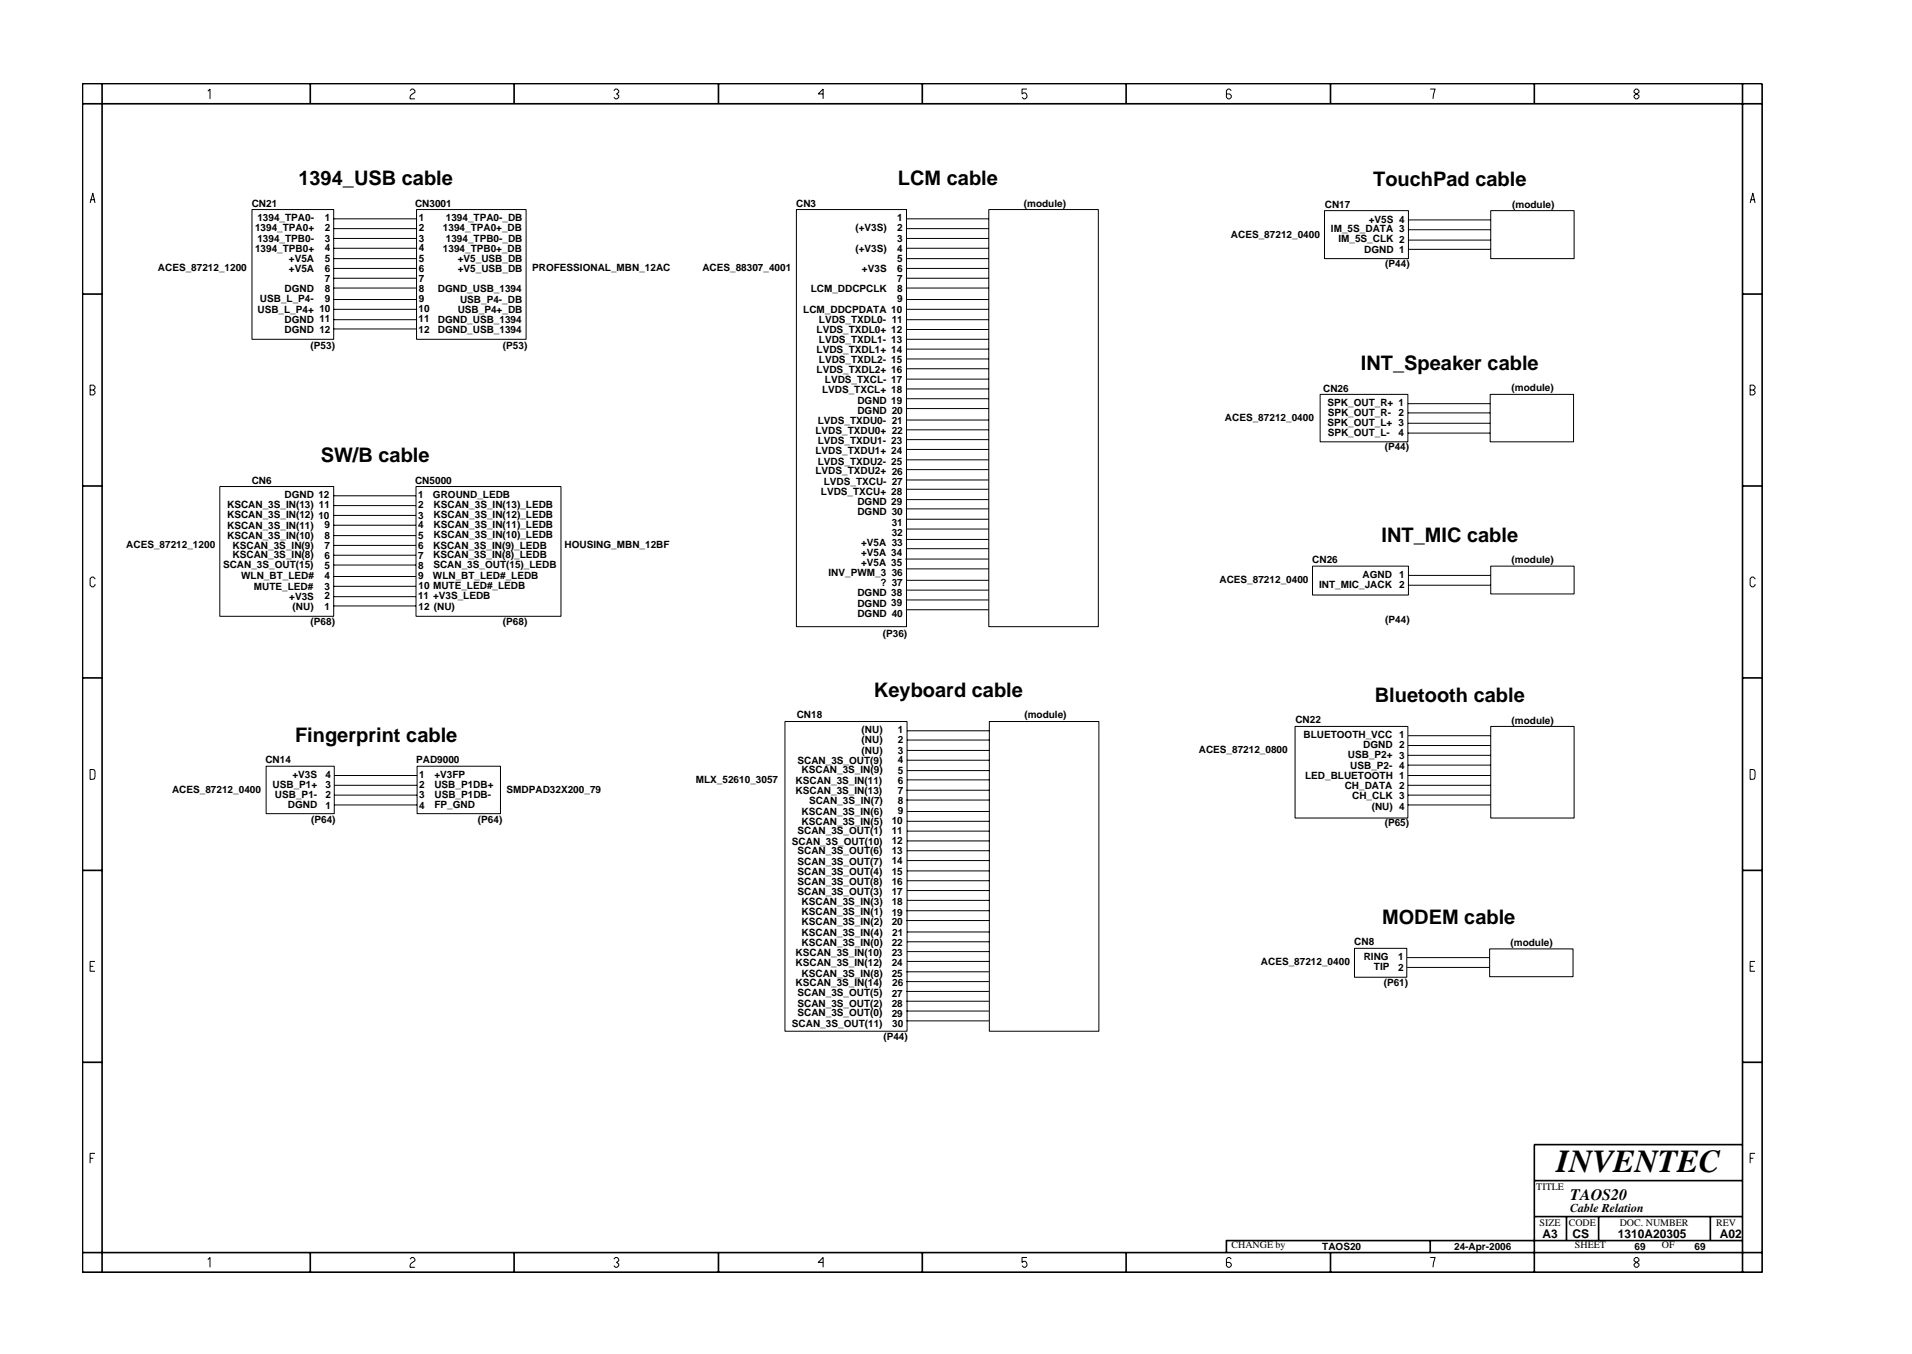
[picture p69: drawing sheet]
<svg xmlns="http://www.w3.org/2000/svg" width="297mm" height="210mm" viewBox="0 0 297 210" stroke-linecap="round" stroke-linejoin="round" font-family="sans-serif">
<defs><g id="words">
<text font-size="5" x="241.8" y="182">INVENTEC</text>
<g font-size="3.1">
<text x="46.4" y="28.8">1394_USB cable</text>
<text x="139.5" y="28.8">LCM cable</text>
<text x="213.3" y="29">TouchPad cable</text>
<text x="211.4" y="57.4">INT_Speaker cable</text>
<text x="49.8" y="71.8">SW/B cable</text>
<text x="214.6" y="84.2">INT_MIC cable</text>
<text x="135.8" y="108.2">Keyboard cable</text>
<text x="213.6" y="109">Bluetooth cable</text>
<text x="45.8" y="115.2">Fingerprint cable</text>
<text x="214.7" y="143.5">MODEM cable</text>
</g>
<text font-size="2.5" x="244" y="186.3">TAOS20</text>
<g font-size="1.9">
<text x="244" y="188.2">Cable Relation</text>
<text x="239.6" y="192.2">A3</text>
<text x="244.3" y="192.3">CS</text>
<text x="251.3" y="192.2">1310A20305</text>
<text x="267.2" y="192.2">A02</text>
</g>
<g font-size="1.6">
<text x="39.1" y="32.1">CN21</text>
<text x="39.6" y="35.9">1394_TPA0+</text>
<text x="40" y="34.4">1394_TPA0-</text>
<text x="50.5" y="35.9">2</text>
<text x="50.5" y="34.4">1</text>
<text x="64.5" y="32.1">CN3001</text>
<text x="65" y="34.4">1</text>
<text x="65" y="35.9">2</text>
<text x="68.8" y="35.9">1394_TPA0+_DB</text>
<text x="69.3" y="34.4">1394_TPA0-_DB</text>
<text x="123.7" y="32.1">CN3</text>
<text x="132.9" y="35.9">(+V3S)</text>
<text x="139.4" y="34.4">1</text>
<text x="139.4" y="35.9">2</text>
<text x="159.1" y="32.1">(module)</text>
<text x="205.8" y="32.3">CN17</text>
<text x="212.7" y="34.6">+V5S 4</text>
<text x="234.9" y="32.3">(module)</text>
<text x="39.6" y="39.1">1394_TPB0+</text>
<text x="40" y="37.5">1394_TPB0-</text>
<text x="44.9" y="40.7">+V5A</text>
<text x="50.5" y="37.5">3</text>
<text x="50.5" y="39.1">4</text>
<text x="50.5" y="40.7">5</text>
<text x="65" y="37.5">3</text>
<text x="65" y="39">4</text>
<text x="65" y="40.7">5</text>
<text x="68.8" y="39.1">1394_TPB0+_DB</text>
<text x="69.3" y="37.6">1394_TPB0-_DB</text>
<text x="71.1" y="40.7">+V5_USB_DB</text>
<text x="132.9" y="39.1">(+V3S)</text>
<text x="139.4" y="37.5">3</text>
<text x="139.4" y="39.1">4</text>
<text x="139.4" y="40.7">5</text>
<text x="191.2" y="36.9">ACES_87212_0400</text>
<text x="206.8" y="36.1">IM_5S_DATA 3</text>
<text x="207.9" y="37.6">IM_5S_CLK 2</text>
<text x="211.9" y="39.3">DGND 1</text>
<text x="215.2" y="41.5">(P44)</text>
<text x="24.5" y="42">ACES_87212_1200</text>
<text x="40.4" y="46.9">USB_L_P4-</text>
<text x="44.2" y="45.4">DGND</text>
<text x="44.9" y="42.2">+V5A</text>
<text x="50.5" y="42.2">6</text>
<text x="50.5" y="46.9">9</text>
<text x="50.5" y="43.8">7</text>
<text x="50.5" y="45.4">8</text>
<text x="65" y="42.2">6</text>
<text x="65" y="46.9">9</text>
<text x="65" y="45.4">8</text>
<text x="65" y="43.8">7</text>
<text x="68" y="45.4">DGND_USB_1394</text>
<text x="71.1" y="42.2">+V5_USB_DB</text>
<text x="71.5" y="47">USB_P4-_DB</text>
<text x="82.7" y="42">PROFESSIONAL_MBN_12AC</text>
<text x="109.1" y="42">ACES_88307_4001</text>
<text x="125.9" y="45.4">LCM_DDCPCLK</text>
<text x="133.9" y="42.2">+V3S</text>
<text x="139.4" y="42.2">6</text>
<text x="139.4" y="46.9">9</text>
<text x="139.4" y="45.4">8</text>
<text x="139.4" y="43.8">7</text>
<text x="40" y="48.5">USB_L_P4+ 10</text>
<text x="44.2" y="50.1">DGND 11</text>
<text x="44.2" y="51.7">DGND 12</text>
<text x="65" y="48.4">10</text>
<text x="65" y="50.1">11</text>
<text x="65" y="51.7">12</text>
<text x="68" y="50.1">DGND_USB_1394</text>
<text x="68" y="51.7">DGND_USB_1394</text>
<text x="71.1" y="48.5">USB_P4+_DB</text>
<text x="124.8" y="48.5">LCM_DDCPDATA 10</text>
<text x="126.9" y="51.7">LVDS_TXDL0+ 12</text>
<text x="127.2" y="50.1">LVDS_TXDL0- 11</text>
<text x="127.2" y="53.3">LVDS_TXDL1- 13</text>
<text x="48.3" y="54.1">(P53)</text>
<text x="78.1" y="54.1">(P53)</text>
<text x="126.9" y="54.8">LVDS_TXDL1+ 14</text>
<text x="126.9" y="57.9">LVDS_TXDL2+ 16</text>
<text x="127.2" y="56.4">LVDS_TXDL2- 15</text>
<text x="128.2" y="59.5">LVDS_TXCL- 17</text>
<text x="127.1" y="65.9">LVDS_TXDU0- 21</text>
<text x="127.7" y="61.1">LVDS_TXCL+ 18</text>
<text x="133.2" y="64.3">DGND 20</text>
<text x="133.2" y="62.7">DGND 19</text>
<text x="190.3" y="65.4">ACES_87212_0400</text>
<text x="205.6" y="60.8">CN26</text>
<text x="206.2" y="63">SPK_OUT_R+ 1</text>
<text x="206.3" y="64.5">SPK_OUT_R-</text>
<text x="217.3" y="64.6">2</text>
<text x="234.8" y="60.7">(module)</text>
<text x="126.7" y="67.4">LVDS_TXDU0+ 22</text>
<text x="126.7" y="70.5">LVDS_TXDU1+ 24</text>
<text x="127.1" y="68.9">LVDS_TXDU1- 23</text>
<text x="206.2" y="66.1">SPK_OUT_L+ 3</text>
<text x="206.3" y="67.8">SPK_OUT_L-</text>
<text x="215.1" y="70">(P44)</text>
<text x="217.3" y="67.8">4</text>
<text x="39.1" y="75.1">CN6</text>
<text x="44.2" y="77.4">DGND 12</text>
<text x="64.5" y="75.1">CN5000</text>
<text x="65" y="77.4">1</text>
<text x="67.3" y="77.3">GROUND_LEDB</text>
<text x="126.7" y="73.7">LVDS_TXDU2+ 26</text>
<text x="127.1" y="72.2">LVDS_TXDU2- 25</text>
<text x="127.5" y="76.8">LVDS_TXCU+ 28</text>
<text x="128" y="75.3">LVDS_TXCU- 27</text>
<text x="35.3" y="80.5">KSCAN_3S_IN(12) 10</text>
<text x="35.3" y="82.1">KSCAN_3S_IN(11)</text>
<text x="35.3" y="83.7">KSCAN_3S_IN(10)</text>
<text x="35.3" y="78.9">KSCAN_3S_IN(13) 11</text>
<text x="50.4" y="82.1">9</text>
<text x="50.4" y="83.7">8</text>
<text x="65" y="78.9">2</text>
<text x="65" y="80.5">3</text>
<text x="65" y="82.1">4</text>
<text x="65" y="83.7">5</text>
<text x="67.4" y="78.8">KSCAN_3S_IN(13)_LEDB</text>
<text x="67.4" y="80.5">KSCAN_3S_IN(12)_LEDB</text>
<text x="67.4" y="82.1">KSCAN_3S_IN(11)_LEDB</text>
<text x="67.4" y="83.6">KSCAN_3S_IN(10)_LEDB</text>
<text x="133.2" y="80">DGND 30</text>
<text x="133.2" y="78.4">DGND 29</text>
<text x="138.5" y="83.2">32</text>
<text x="138.5" y="81.6">31</text>
<text x="19.6" y="85">ACES_87212_1200</text>
<text x="34.6" y="88.2">SCAN_3S_OUT(15)</text>
<text x="36.1" y="85.2">KSCAN_3S_IN(9)</text>
<text x="36.1" y="86.7">KSCAN_3S_IN(8)</text>
<text x="37.5" y="89.9">WLN_BT_LED#</text>
<text x="50.4" y="85.2">7</text>
<text x="50.4" y="89.9">4</text>
<text x="50.4" y="88.4">5</text>
<text x="50.4" y="86.8">6</text>
<text x="65" y="85.2">6</text>
<text x="65" y="89.9">9</text>
<text x="65" y="88.4">8</text>
<text x="65" y="86.8">7</text>
<text x="67.3" y="89.9">WLN_BT_LED#_LEDB</text>
<text x="67.3" y="85.2">KSCAN_3S_IN(9)_LEDB</text>
<text x="67.3" y="86.7">KSCAN_3S_IN(8)_LEDB</text>
<text x="67.3" y="88.2">SCAN_3S_OUT(15)_LEDB</text>
<text x="87.7" y="85">HOUSING_MBN_12BF</text>
<text x="128.7" y="89.5">INV_PWM_3</text>
<text x="133.8" y="84.8">+V5A 33</text>
<text x="133.8" y="86.3">+V5A 34</text>
<text x="133.8" y="87.9">+V5A 35</text>
<text x="138.5" y="89.4">36</text>
<text x="203.9" y="87.4">CN26</text>
<text x="211.7" y="89.7">AGND</text>
<text x="217.4" y="89.8">1</text>
<text x="234.8" y="87.5">(module)</text>
<text x="39.4" y="91.5">MUTE_LED#</text>
<text x="44.9" y="93.2">+V3S</text>
<text x="45.5" y="94.7">(NU)</text>
<text x="50.4" y="91.5">3</text>
<text x="50.4" y="93.1">2</text>
<text x="50.4" y="94.7">1</text>
<text x="65" y="93.1">11 +V3S_LEDB</text>
<text x="65" y="91.5">10 MUTE_LED#_LEDB</text>
<text x="65" y="94.7">12 (NU)</text>
<text x="133.2" y="92.6">DGND 38</text>
<text x="133.2" y="94.3">DGND 39</text>
<text x="133.2" y="95.8">DGND 40</text>
<text x="136.8" y="91">? 37</text>
<text x="189.5" y="90.5">ACES_87212_0400</text>
<text x="204.9" y="91.3">INT_MIC_JACK</text>
<text x="217.4" y="91.3">2</text>
<text x="48.3" y="97.1">(P68)</text>
<text x="78.1" y="97.1">(P68)</text>
<text x="137.2" y="98.9">(P36)</text>
<text x="215.2" y="96.7">(P44)</text>
<text x="123.8" y="111.5">CN18</text>
<text x="133.9" y="113.9">(NU)</text>
<text x="139.5" y="113.8">1</text>
<text x="159.1" y="111.5">(module)</text>
<text x="201.2" y="112.3">CN22</text>
<text x="234.8" y="112.4">(module)</text>
<text x="41.2" y="118.6">CN14</text>
<text x="64.6" y="118.6">PAD9000</text>
<text x="123.9" y="118.6">SCAN_3S_OUT(9)</text>
<text x="133.9" y="115.4">(NU)</text>
<text x="133.9" y="117">(NU)</text>
<text x="139.5" y="115.4">2</text>
<text x="139.5" y="117">3</text>
<text x="139.5" y="118.6">4</text>
<text x="186.2" y="116.9">ACES_87212_0800</text>
<text x="202.5" y="114.7">BLUETOOTH_VCC 1</text>
<text x="209.4" y="117.7">USB_P2+ 3</text>
<text x="209.8" y="119.4">USB_P2- 4</text>
<text x="211.8" y="116.2">DGND 2</text>
<text x="26.7" y="123.1">ACES_87212_0400</text>
<text x="42.4" y="122.4">USB_P1+</text>
<text x="42.7" y="123.9">USB_P1-</text>
<text x="44.7" y="125.5">DGND</text>
<text x="45.4" y="120.8">+V3S</text>
<text x="50.6" y="120.8">4</text>
<text x="50.6" y="122.4">3</text>
<text x="50.6" y="124">2</text>
<text x="50.6" y="125.6">1</text>
<text x="65.1" y="120.8">1</text>
<text x="65.1" y="122.4">2</text>
<text x="65.1" y="124">3</text>
<text x="65.1" y="125.6">4</text>
<text x="67.5" y="120.8">+V3FP</text>
<text x="67.5" y="122.4">USB_P1DB+</text>
<text x="67.5" y="125.5">FP_GND</text>
<text x="67.5" y="123.9">USB_P1DB-</text>
<text x="78.7" y="123.1">SMDPAD32X200_79</text>
<text x="108.1" y="121.5">MLX_52610_3057</text>
<text x="123.6" y="123.3">KSCAN_3S_IN(13)</text>
<text x="123.6" y="121.7">KSCAN_3S_IN(11)</text>
<text x="124.5" y="120.1">KSCAN_3S_IN(9)</text>
<text x="125.7" y="124.9">SCAN_3S_IN(7)</text>
<text x="139.5" y="120.2">5</text>
<text x="139.5" y="121.7">6</text>
<text x="139.5" y="124.9">8</text>
<text x="139.5" y="123.3">7</text>
<text x="202.8" y="121">LED_BLUETOOTH 1</text>
<text x="208.9" y="122.5">CH_DATA 2</text>
<text x="210.1" y="124.1">CH_CLK 3</text>
<text x="213.1" y="125.7">(NU) 4</text>
<text x="48.3" y="127.8">(P64)</text>
<text x="74.2" y="127.8">(P64)</text>
<text x="123" y="131.2">SCAN_3S_OUT(10)</text>
<text x="123.9" y="129.6">SCAN_3S_OUT(1)</text>
<text x="124.5" y="126.5">KSCAN_3S_IN(6)</text>
<text x="124.5" y="128">KSCAN_3S_IN(5)</text>
<text x="138.5" y="128">10</text>
<text x="138.5" y="129.6">11</text>
<text x="138.5" y="131.1">12</text>
<text x="139.5" y="126.4">9</text>
<text x="215.1" y="128.3">(P65)</text>
<text x="123.9" y="132.7">SCAN_3S_OUT(6)</text>
<text x="123.9" y="134.3">SCAN_3S_OUT(7)</text>
<text x="123.9" y="135.9">SCAN_3S_OUT(4)</text>
<text x="123.9" y="137.4">SCAN_3S_OUT(8)</text>
<text x="138.5" y="132.7">13</text>
<text x="138.5" y="134.2">14</text>
<text x="138.5" y="135.9">15</text>
<text x="138.5" y="137.4">16</text>
<text x="123.9" y="139">SCAN_3S_OUT(3)</text>
<text x="124.5" y="140.6">KSCAN_3S_IN(3)</text>
<text x="124.5" y="143.7">KSCAN_3S_IN(2)</text>
<text x="124.5" y="142.1">KSCAN_3S_IN(1)</text>
<text x="138.5" y="143.7">20</text>
<text x="138.5" y="142.2">19</text>
<text x="138.5" y="139">17</text>
<text x="138.5" y="140.5">18</text>
<text x="123.6" y="148.4">KSCAN_3S_IN(10)</text>
<text x="124.5" y="145.3">KSCAN_3S_IN(4)</text>
<text x="124.5" y="146.9">KSCAN_3S_IN(0)</text>
<text x="138.5" y="148.4">23</text>
<text x="138.5" y="150">24</text>
<text x="138.5" y="146.8">22</text>
<text x="138.6" y="145.3">21</text>
<text x="195.9" y="149.9">ACES_87212_0400</text>
<text x="210.4" y="146.7">CN8</text>
<text x="211.9" y="149.1">RING</text>
<text x="217.2" y="149.1">1</text>
<text x="234.7" y="146.8">(module)</text>
<text x="123.6" y="150">KSCAN_3S_IN(12)</text>
<text x="123.6" y="153.2">KSCAN_3S_IN(14)</text>
<text x="123.9" y="154.7">SCAN_3S_OUT(5)</text>
<text x="124.5" y="151.7">KSCAN_3S_IN(8)</text>
<text x="138.5" y="151.7">25</text>
<text x="138.5" y="154.8">27</text>
<text x="138.6" y="153.2">26</text>
<text x="213.4" y="150.6">TIP</text>
<text x="215" y="153.2">(P61)</text>
<text x="217.2" y="150.7">2</text>
<text x="123" y="159.4">SCAN_3S_OUT(11)</text>
<text x="123.9" y="156.3">SCAN_3S_OUT(2)</text>
<text x="123.9" y="157.8">SCAN_3S_OUT(0)</text>
<text x="137.2" y="161.6">(P44)</text>
<text x="138.5" y="156.4">28</text>
<text x="138.5" y="157.9">29</text>
<text x="138.6" y="159.4">30</text>
<text x="238.7" y="184.8">TITLE</text>
<text x="239.2" y="190.4">SIZE</text>
<text x="243.7" y="190.4">CODE</text>
<text x="251.6" y="190.4">DOC. NUMBER</text>
<text x="266.6" y="190.4">REV</text>
<text x="191.3" y="193.9">CHANGE by</text>
<text x="205.4" y="194.1">TAOS20</text>
<text x="225.9" y="194.1">24-Apr-2006</text>
<text x="244.7" y="193.9">SHEET</text>
<text x="253.9" y="194.1">69</text>
<text x="258.2" y="193.9">OF</text>
<text x="263.3" y="194.1">69</text>
</g>
</g></defs>
<g fill="none" stroke="#000" stroke-width=".25">
<path d="M12.8 13h261v184.6h-261zM12.8 16.1h261M15.9 13v184.6M48.2 13v3.1M79.9 13v3.1M111.6 13v3.1M143.3 13v3.1M174.9 13v3.1M206.7 13v3.1M238.4 13v3.1M270.7 13v184.6M12.8 45.7h3.1"/>
<path d="M270.7 45.7h3.1M12.8 75.5h3.1M270.7 75.5h3.1M12.8 105.3h3.1M270.7 105.3h3.1M12.8 135.2h3.1M270.7 135.2h3.1M12.8 165h3.1M270.7 165h3.1M270.7 177.7h-32.3v19.9M12.8 194.5h261M48.2 194.5v3.1"/>
<path d="M79.9 194.5v3.1M111.6 194.5v3.1M143.3 194.5v3.1M174.9 194.5v3.1M206.7 194.5v3.1M222.2 192.6v1.9M238.4 183.3h32.3M238.4 188.9h32.3M243.4 188.9v3.7M248.4 188.9v3.7M265.7 188.9v3.7M270.7 192.6h-80.2v1.9"/>
</g>
<g fill="none" stroke="#000" stroke-width=".16">
<path d="M32.3 14.2l.3-.4v1.6M63.7 14.1l.3-.3h.2l.3 .3v.2l-.5 .4-.3 .4v.3h.8M95.4 14.1l.2-.3h.3l.2 .3v.2l-.3 .3 .3 .2v.3l-.2 .3h-.3l-.2-.3M127.9 14.6h-.8l.8-.8v1.6M159.5 13.8h-.7v.8l.2-.2a.5 .5 0 0 1 .5 .7l-.2 .3h-.3l-.2-.3M191.3 14.1l-.3-.3h-.2l-.3 .3v1l.3 .3h.2l.3-.3v-.3l-.3-.2h-.5M222.2 13.8h.8l-.4 1.6M253.9 14.1l.2-.3h.3l.2 .3v.2l-.7 .5v.3l.2 .3h.3l.2-.3v-.3l-.7-.5zM14 31.5l.4-1.5 .4 1.5M14.1 31h.6M39.1 32.5h12.7v20.2h-12.7zM51.8 34h12.9"/>
<path d="M51.8 35.5h12.9M51.8 37h12.8M51.8 38.6h12.8M64.7 32.5h17v20.2h-17zM123.7 32.5h17.1v64.8h-17.1zM140.8 34h12.8M140.8 35.5h12.8M140.8 37h12.8M140.8 38.6h12.8M153.6 32.5h17v64.8h-17zM205.8 32.7h13v7.5h-13zM218.8 34.1h12.8"/>
<path d="M218.8 35.7h12.8M218.8 37.3h12.8M218.8 38.7h12.8M231.6 32.7h12.9v7.5h-12.9zM271.9 31.5l.4-1.5 .4 1.5M272 31h.6M14 59.8h.5l.3 .3v.2l-.3 .3 .3 .2v.3l-.3 .2h-.5zM51.8 40.2h12.8M51.8 41.7h12.8M51.8 43.2h12.8M51.8 44.7h12.8M51.8 46.5h12.9"/>
<path d="M51.8 48h12.9M51.8 49.6h12.8M51.8 51.1h12.8M140.7 43.2h12.9M140.7 44.7h12.9M140.8 40.2h12.8M140.8 41.7h12.8M140.8 46.5h12.8M140.8 48h12.8M140.8 49.6h12.8M140.8 51.2h12.8M140.8 52.7h12.8"/>
<path d="M140.8 54.2h12.8M140.8 55.7h12.8M140.8 57.3h12.8M140.8 58.9h12.8M14 60.6h.5M34.1 75.6h17.7v20.1h-17.7zM51.8 77h12.8M51.8 78.5h12.8M64.6 75.6h22.6v20.1h-22.6zM140.7 61.9h12.9M140.7 63.4h12.9M140.7 71.4h12.8"/>
<path d="M140.7 72.9h12.8M140.7 74.5h12.8M140.7 76h12.8M140.7 77.6h12.8M140.7 79h12.8M140.8 60.4h12.8M140.8 65.2h12.8M140.8 66.7h12.8M140.8 68.3h12.8M140.8 69.8h12.8M205.1 61.2h13.6v7.4h-13.6zM218.7 62.7h12.8"/>
<path d="M218.7 64.1h12.8M218.7 65.7h12.8M218.7 67.3h12.8M231.5 61.2h13v7.4h-13zM271.9 60.6h.5l.3-.3v-.2l-.3-.3h-.5v1.5h.5l.3-.2v-.3l-.3-.2M14.8 89.9l-.3-.3h-.2l-.3 .3v1l.3 .2h.2l.3-.2v-.2M51.8 80h12.8M51.8 81.6h12.8M51.8 83.2h12.8M51.8 84.7h12.8M51.8 86.2h12.8M51.8 87.7h12.8"/>
<path d="M51.8 89.5h12.8M51.8 91h12.8M51.8 92.7h12.8M51.8 94.1h12.8M140.7 86.8h12.8M140.7 80.6h12.8M140.7 82.2h12.8M140.7 83.8h12.8M140.7 85.2h12.8M140.7 88.3h12.8M140.7 90.1h12.8M140.7 91.6h12.8"/>
<path d="M140.7 93.2h12.8M140.7 94.7h12.8M203.9 87.9h14.9v4.5h-14.9zM218.8 89.4h12.8M218.8 90.9h12.8M231.6 87.9h12.9v4.3h-12.9zM272.7 89.9l-.3-.3h-.3l-.2 .3v1l.2 .2h.3l.3-.2v-.2M14 119.5l.7 .1 .1 .2-.1 1.1-.7 .1zM41.3 119h10.6v7.4h-10.6zM64.8 119h13v7.4h-13zM121.9 112h19v48.1h-19zM140.9 113.5h12.8"/>
<path d="M140.9 114.9h12.8M140.9 116.5h12.8M140.9 118.1h12.8M140.9 119.7h12.8M153.7 112h17v48.1h-17zM201.2 112.8h17.5v14.2h-17.5zM218.7 117.3h12.9M218.7 118.8h12.9M218.8 114.2h12.8M218.8 115.8h12.8M231.6 112.8h12.9v14.2h-12.9zM271.9 119.5l.7 .1 .1 .2-.1 1.1-.7 .1z"/>
<path d="M51.9 123.5h12.9M51.9 125h12.9M52 120.4h12.8M52 121.9h12.8M140.8 122.7h12.9M140.8 124.2h12.9M140.9 121.1h12.8M140.9 126h12.8M140.9 127.5h12.8M140.9 129.1h12.8M140.9 130.6h12.8M140.9 132.1h12.8"/>
<path d="M140.9 133.6h12.8M140.9 135.2h12.8M140.9 136.8h12.8M140.9 138.3h12.8M140.9 139.8h12.8M218.7 120.4h12.9M218.7 121.9h12.9M218.7 123.5h12.8M218.7 125h12.8M14 150.1h.5M14.8 149.3h-.8v1.5h.8M140.8 141.4h12.9"/>
<path d="M140.8 142.9h12.9M140.8 150.9h12.8M140.8 152.4h12.8M140.8 154h12.8M140.8 155.5h12.8M140.8 157h12.8M140.8 158.5h12.8M140.9 144.7h12.8M140.9 146.2h12.8M140.9 147.8h12.8M140.9 149.3h12.8M210.4 147.3h8.2v4.5h-8.2z"/>
<path d="M218.6 148.7h12.8M218.6 150.2h12.8M231.4 147.3h13v4.4h-13zM271.9 150.1h.5M272.7 149.3h-.8v1.5h.8M14 179.9h.5M14.8 179.1h-.8v1.5M271.9 179.9h.5M272.7 179.1h-.8v1.5M32.3 195.6l.3-.3v1.5M63.7 195.5l.3-.2h.2l.3 .2v.3l-.7 .5-.1 .2v.3h.8M95.4 195.5l.2-.2h.3l.2 .2v.3l-.3 .2 .3 .3v.2l-.2 .3h-.3l-.2-.3"/>
<path d="M127.9 196h-.8l.8-.7v1.5M159.5 195.3h-.7v.7l.2-.1a.5 .5 0 0 1 .5 .6l-.2 .3h-.3l-.2-.3M191.3 195.5l-.3-.2h-.2l-.3 .2v1l.3 .3h.2l.3-.3v-.2l-.3-.3h-.5M222.2 195.3h.8l-.4 1.5M254.1 195.3l-.2 .2v.3l.7 .5v.2l-.2 .3h-.3l-.2-.3v-.2l.7-.5v-.3l-.2-.2z"/>
</g>
<use href="#words"/>
</svg>
